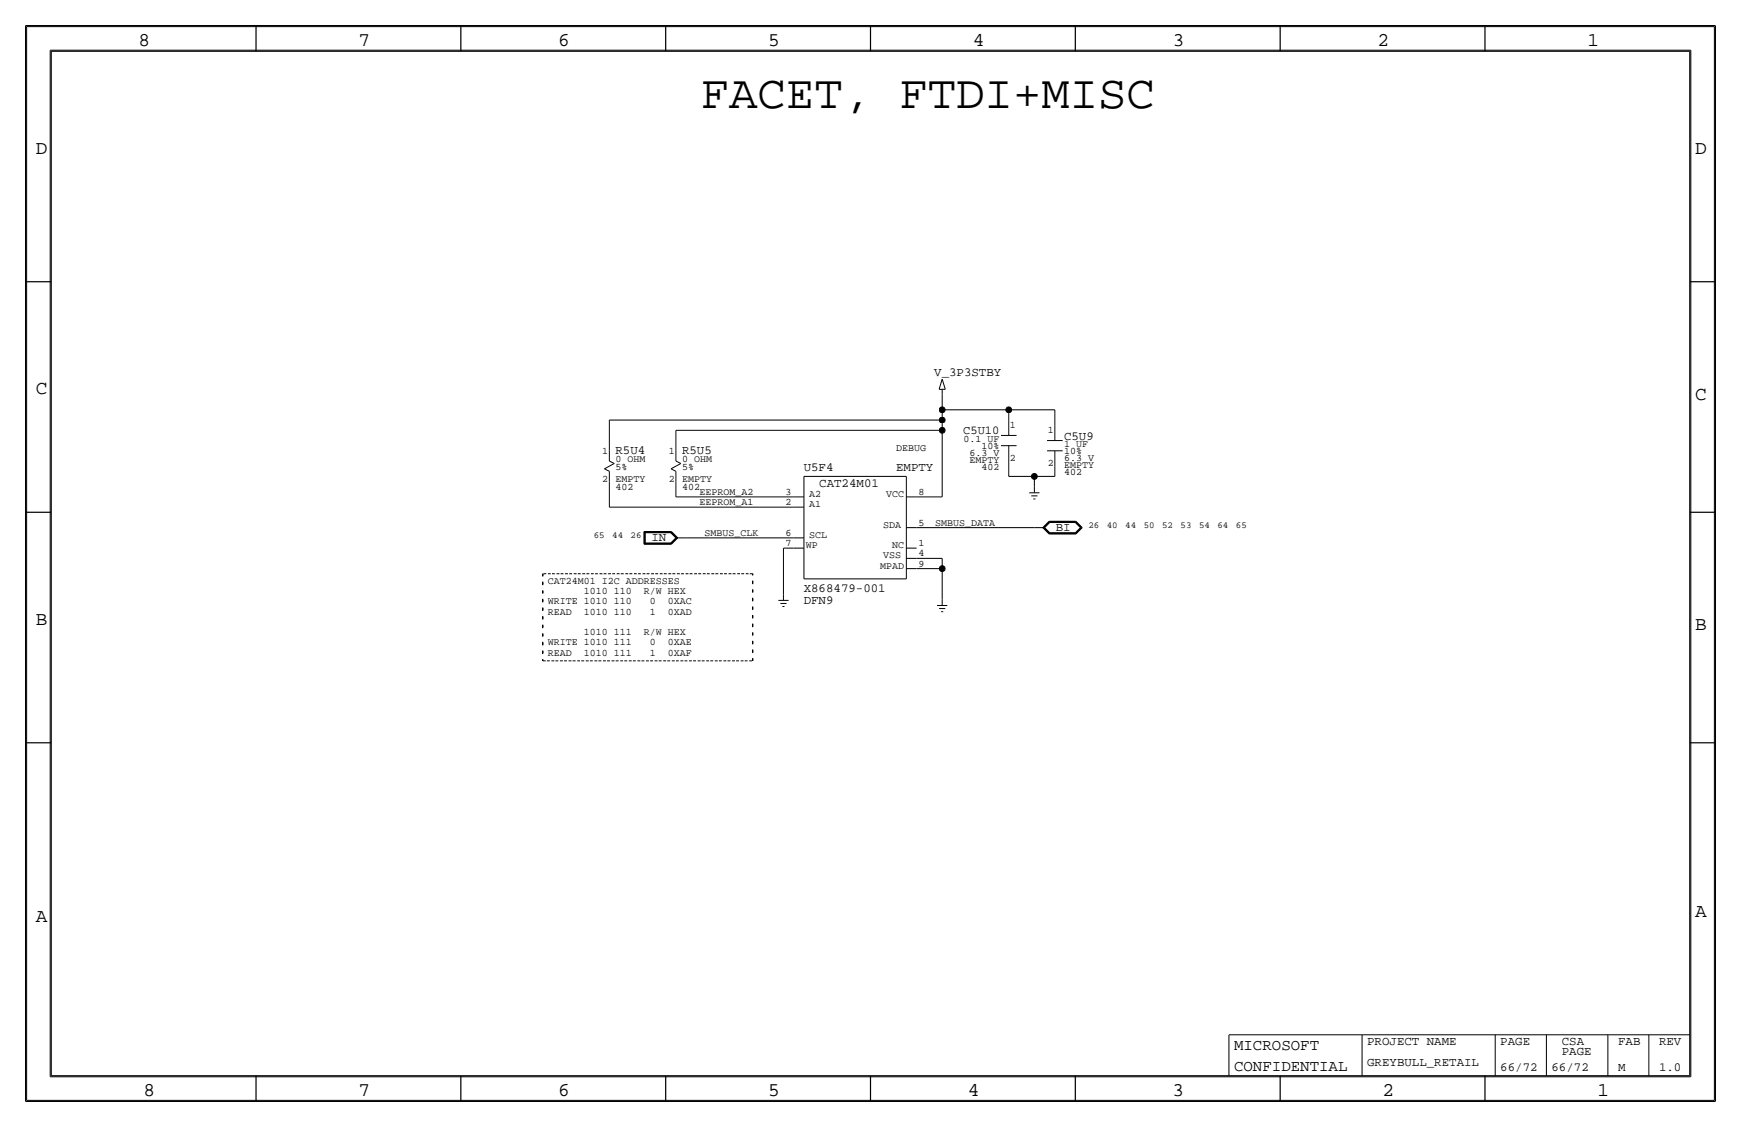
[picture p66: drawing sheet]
<svg xmlns="http://www.w3.org/2000/svg" width="432mm" height="279mm" viewBox="0 0 432 279" stroke-linecap="round" stroke-linejoin="round" font-family="sans-serif">
<defs><g id="words">
<text font-size="11.7" x="173.8" y="26.7">FACET, FTDI+MISC</text>
<g font-size="4.8">
<text x="34.3" y="11.4">8</text>
<text x="88.9" y="11.4">7</text>
<text x="138.5" y="11.4">6</text>
<text x="190.5" y="11.4">5</text>
<text x="241.3" y="11.4">4</text>
<text x="290.8" y="11.4">3</text>
<text x="341.6" y="11.4">2</text>
<text x="393.7" y="11.4">1</text>
<text x="8.9" y="38.1">D</text>
<text x="420.4" y="38.1">D</text>
<text x="8.9" y="97.8">C</text>
<text x="420.4" y="99.1">C</text>
<text x="8.9" y="154.9">B</text>
<text x="420.4" y="156.2">B</text>
<text x="420.4" y="227.3">A</text>
<text x="8.9" y="228.6">A</text>
<text x="35.6" y="271.8">8</text>
<text x="88.9" y="271.8">7</text>
<text x="138.4" y="271.8">6</text>
<text x="190.5" y="271.8">5</text>
<text x="240" y="271.8">4</text>
<text x="290.8" y="271.8">3</text>
<text x="342.9" y="271.8">2</text>
<text x="396.2" y="271.8">1</text>
</g>
<g font-size="3.9">
<text x="306.1" y="260.4">MICROSOFT</text>
<text x="306.1" y="265.4">CONFIDENTIAL</text>
</g>
<g font-size="3.1">
<text x="231.7" y="93.3">V_3P3STBY</text>
<text x="152.7" y="112.5">R5U4</text>
<text x="169.2" y="112.5">R5U5</text>
<text x="263.9" y="109">C5U9</text>
<text x="199.3" y="116.8">U5F4</text>
<text x="222.2" y="116.8">EMPTY</text>
<text x="203.2" y="120.7">CAT24M01</text>
<text x="261.9" y="131.6">BI</text>
<text x="161.5" y="134.1">IN</text>
<text x="199.3" y="149.7">DFN9</text>
<text x="199.3" y="146.8">X868479-001</text>
<text x="339.1" y="259.1">PROJECT NAME</text>
<text x="372.1" y="259.1">PAGE</text>
<text x="387.4" y="259.1">CSA</text>
<text x="387.4" y="261.6">PAGE</text>
<text x="401.3" y="259.1">FAB</text>
<text x="411.5" y="259.1">REV</text>
<text x="339.1" y="264.2">GREYBULL_RETAIL</text>
<text x="372.1" y="265.4">66/72</text>
<text x="384.8" y="265.4">66/72</text>
<text x="401.3" y="265.4">M</text>
<text x="411.5" y="265.4">1.0</text>
</g>
<text font-size="3" x="238.9" y="107.7">C5U10</text>
<g font-size="2.5">
<text x="250.4" y="106.2">1</text>
<text x="259.9" y="107.4">1</text>
<text x="149.4" y="112.5">1</text>
<text x="165.9" y="112.5">1</text>
<text x="222.2" y="111.8">DEBUG</text>
<text x="239" y="109.5">0.1 UF</text>
<text x="240.5" y="113">6.3 V</text>
<text x="243.4" y="111.3">10%</text>
<text x="263.9" y="112.5">10%</text>
<text x="263.9" y="110.7">1 UF</text>
<text x="149.4" y="119.4">2</text>
<text x="152.7" y="114.6">0 OHM</text>
<text x="152.7" y="119.4">EMPTY</text>
<text x="152.7" y="116.6">5%</text>
<text x="165.9" y="119.4">2</text>
<text x="169.2" y="116.6">5%</text>
<text x="169.2" y="114.6">0 OHM</text>
<text x="169.2" y="119.4">EMPTY</text>
<text x="240.5" y="114.8">EMPTY</text>
<text x="243.4" y="116.6">402</text>
<text x="250.4" y="114.3">2</text>
<text x="259.9" y="115.6">2</text>
<text x="263.9" y="116.1">EMPTY</text>
<text x="263.9" y="117.9">402</text>
<text x="263.9" y="114.3">6.3 V</text>
<text x="152.7" y="121.4">402</text>
<text x="169.2" y="121.4">402</text>
<text x="173.5" y="122.7">EEPROM_A2</text>
<text x="173.5" y="125.2">EEPROM_A1</text>
<text x="194.9" y="122.7">3</text>
<text x="194.9" y="125.2">2</text>
<text x="200.7" y="125.7">A1</text>
<text x="200.7" y="123.2">A2</text>
<text x="219.8" y="123.2">VCC</text>
<text x="227.8" y="122.7">8</text>
<text x="219.1" y="130.8">SDA</text>
<text x="227.8" y="130.3">5</text>
<text x="231.9" y="130.3">SMBUS_DATA</text>
<text x="174.8" y="132.8">SMBUS_CLK</text>
<text x="194.9" y="135.4">7</text>
<text x="194.9" y="132.8">6</text>
<text x="199.9" y="135.9">WP</text>
<text x="200.7" y="133.3">SCL</text>
<text x="221.3" y="135.9">NC</text>
<text x="227.8" y="137.9">4</text>
<text x="227.8" y="135.4">1</text>
<text x="218.3" y="141">MPAD</text>
<text x="219.1" y="138.4">VSS</text>
<text x="227.8" y="140.5">9</text>
<text x="135.9" y="144.8">CAT24M01 I2C ADDRESSES</text>
<text x="135.9" y="149.9">WRITE 1010 110</text>
<text x="144.8" y="147.3">1010 110</text>
<text x="159.7" y="147.3">R/W HEX</text>
<text x="161.2" y="149.9">0</text>
<text x="165.7" y="149.9">0XAC</text>
<text x="135.9" y="152.4">READ</text>
<text x="144.8" y="152.4">1010 110</text>
<text x="161.2" y="152.4">1</text>
<text x="165.7" y="152.4">0XAD</text>
<text x="135.9" y="160">WRITE 1010 111</text>
<text x="144.8" y="157.5">1010 111</text>
<text x="159.7" y="157.5">R/W HEX</text>
<text x="161.2" y="160">0</text>
<text x="165.7" y="160">0XAE</text>
<text x="135.9" y="162.6">READ</text>
<text x="144.8" y="162.6">1010 111</text>
<text x="161.2" y="162.6">1</text>
<text x="165.7" y="162.6">0XAF</text>
</g>
<g font-size="2.3">
<text x="270" y="130.8">26</text>
<text x="274.5" y="130.8">40</text>
<text x="279.1" y="130.8">44</text>
<text x="283.7" y="130.8">50</text>
<text x="288.2" y="130.8">52</text>
<text x="292.8" y="130.8">53</text>
<text x="297.4" y="130.8">54</text>
<text x="302" y="130.8">64</text>
<text x="306.5" y="130.8">65</text>
<text x="147.3" y="133.3">65</text>
<text x="151.8" y="133.3">44</text>
<text x="156.4" y="133.3">26</text>
</g>
</g></defs>
<!-- layer: Nets -->
<g fill="none" stroke="#000" stroke-width=".25">
<path d="M233.7 97.8v3.8zM151.1 104.1h82.6zM151.1 104.1v7.7zM151.1 119.4v6.3zM167.6 106.7h66.1zM167.6 106.7v5.1zM167.6 119.4v3.8zM233.7 101.6h16.5zM233.7 101.6v2.5zM233.7 104.1v2.6zM233.7 106.7v16.5zM250.2 101.6h11.4z"/>
<path d="M250.2 101.6v2.5zM250.2 118.1h6.3zM250.2 114.3v3.8zM256.5 118.1h5.1zM256.5 118.1v2.6zM261.6 101.6v3.8zM261.6 115.6v2.5zM151.1 125.7h45.7zM167.6 123.2h29.2zM170.2 133.3h26.6zM194.3 135.9v11.4zM194.3 135.9h2.5z"/>
<path d="M227.3 130.8h29.2zM227.3 123.2h6.4zM227.3 138.4h6.4zM233.7 138.4v2.6zM227.3 141h6.4zM233.7 141v7.6z"/>
</g>
<path d="M134.6 142.2v21.6zM134.6 142.2h52.1zM186.7 142.2v21.6zM134.6 163.8h52.1z" fill="none" stroke="#000" stroke-width=".25" stroke-dasharray=".7 1.4" stroke-linecap="butt"/>
<g fill="#000" stroke="#000" stroke-width=".25">
<circle cx="233.7" cy="106.7" r=".72"/>
<circle cx="233.7" cy="101.6" r=".72"/>
<circle cx="233.7" cy="104.1" r=".72"/>
<circle cx="250.2" cy="101.6" r=".72"/>
<circle cx="256.5" cy="118.1" r=".72"/>
<circle cx="233.7" cy="141" r=".72"/>
</g>
<!-- layer: Components -->
<g fill="none" stroke="#000" stroke-width=".25">
<path d="M232.9 96.5h1.5zM233.7 94l-.8 2.5zM233.7 96.5v1.3zM233.7 94l.7 2.5zM149.9 116.2l2.4-1.3zM149.9 116.2l1.2 .6zM151.1 111.8v2.5zM151.1 116.8v2.6zM151.1 114.3l1.2 .6zM166.4 116.2l2.5-1.3zM166.4 116.2l1.2 .6zM167.6 111.8v2.5z"/>
<path d="M167.6 116.8v2.6zM167.6 114.3l1.3 .6zM199.4 118.1h25.4zM199.4 118.1v25.4zM224.8 118.1v25.4zM248.3 107.9h3.8zM248.3 110.5h3.8zM250.2 104.1v3.8zM250.2 110.5v3.8zM259.7 109.2h3.9zM259.7 111.8h3.9zM261.6 105.4v3.8z"/>
<path d="M261.6 111.8v3.8zM159.7 131.8v3.1zM159.7 134.9h6.8zM159.7 131.8h6.8zM159.8 131.9h6.7zM159.8 131.9v2.9zM159.8 134.8h6.7zM159.9 132v2.7zM159.9 134.7h6.5zM159.9 132h6.5zM160 132.1h6.4zM160 132.1v2.5z"/>
<path d="M160 134.6h6.4zM166.4 132.1l1.2 1.2zM166.4 134.6l1.2-1.2zM166.4 134.7l1.4-1.3zM166.4 132l1.4 1.3zM166.5 131.9l1.4 1.4zM166.5 134.8l1.4-1.5zM166.5 131.8l1.6 1.5zM166.5 134.9l1.6-1.6zM167.6 133.3h2.6zM196.8 125.7h2.6zM196.8 133.3h2.6z"/>
<path d="M196.8 135.9h2.6zM196.8 123.2h2.6zM224.8 138.4h2.5zM224.8 135.9h2.5zM224.8 130.8h2.5zM224.8 123.2h2.5zM255.3 122.2h2.5zM255.8 122.9h1.5zM256.3 123.7h.5zM256.5 130.8h2.6zM256.5 120.7v1.5zM258.6 130.8l1.6 1.6z"/>
<path d="M258.6 130.8l1.6-1.6zM258.8 130.8l1.4 1.5zM258.8 130.8l1.4-1.5zM258.9 130.8l1.4-1.4zM258.9 130.8l1.4 1.4zM259.1 130.8l1.2 1.3zM259.1 130.8l1.3-1.3zM260.2 132.4h6.7zM260.2 129.2h6.7zM260.2 132.3h6.6zM260.2 129.3h6.6zM260.3 129.4h6.5z"/>
<path d="M260.3 132.2h6.5zM260.3 132.1h6.4zM260.3 129.5h6.4zM266.7 129.5l1.3 1.3zM266.7 132.1l1.3-1.3zM266.8 132.2l1.3-1.4zM266.8 129.4l1.3 1.4zM266.8 129.3l1.5 1.5zM266.8 132.3l1.5-1.5zM266.9 129.2l1.5 1.6zM266.9 132.4l1.5-1.6zM193 148.8h2.6z"/>
<path d="M193.5 149.6h1.6zM194.1 150.4h.5zM194.3 147.3v1.5zM199.4 143.5h25.4zM224.8 141h2.5zM232.4 150.1h2.5zM232.9 150.9h1.5zM233.4 151.6h.5zM233.7 148.6v1.5z"/>
</g>
<!-- layer: Page Border and Title Block -->
<g fill="none" stroke="#000" stroke-width=".3">
<path d="M6.3 6.3v266.7zM6.4 6.3h419zM12.7 12.7h406.4zM12.7 12.7v254zM63.5 6.3v6.4zM114.3 6.3v6.4zM165.1 6.3v6.4zM215.9 6.3v6.4zM266.7 6.3v6.4zM317.5 6.3v6.4zM368.3 6.3v6.4zM419.1 12.7v254z"/>
<path d="M425.4 6.3v266.7zM6.3 69.8h6.4zM419.1 69.8h6.3zM6.3 127h6.4zM419.1 127h6.3zM6.3 184.1h6.4zM419.1 184.1h6.3zM6.4 273h419zM12.7 266.7h406.4zM63.5 266.7v6.3zM114.3 266.7v6.3zM165.1 266.7v6.3z"/>
<path d="M215.9 266.7v6.3zM266.7 266.7v6.3zM317.5 266.7v6.3zM368.3 266.7v6.3z"/>
</g>
<g fill="none" stroke="#000" stroke-width=".25">
<path d="M6.6 6.6h418.6zM6.6 6.6v266.2zM12.4 12.4v254.6zM12.4 12.4h407zM419.4 12.4v254.6zM425.2 6.6v266.2zM304.8 256.5v10.2zM304.8 256.5h114.3zM337.8 256.5v10.2zM370.8 256.5v10.2zM383.5 256.5v10.2zM398.8 256.5v10.2z"/>
<path d="M408.9 256.5v10.2zM6.6 272.8h418.6zM12.4 267h407z"/>
</g>
<use href="#words"/>
</svg>
